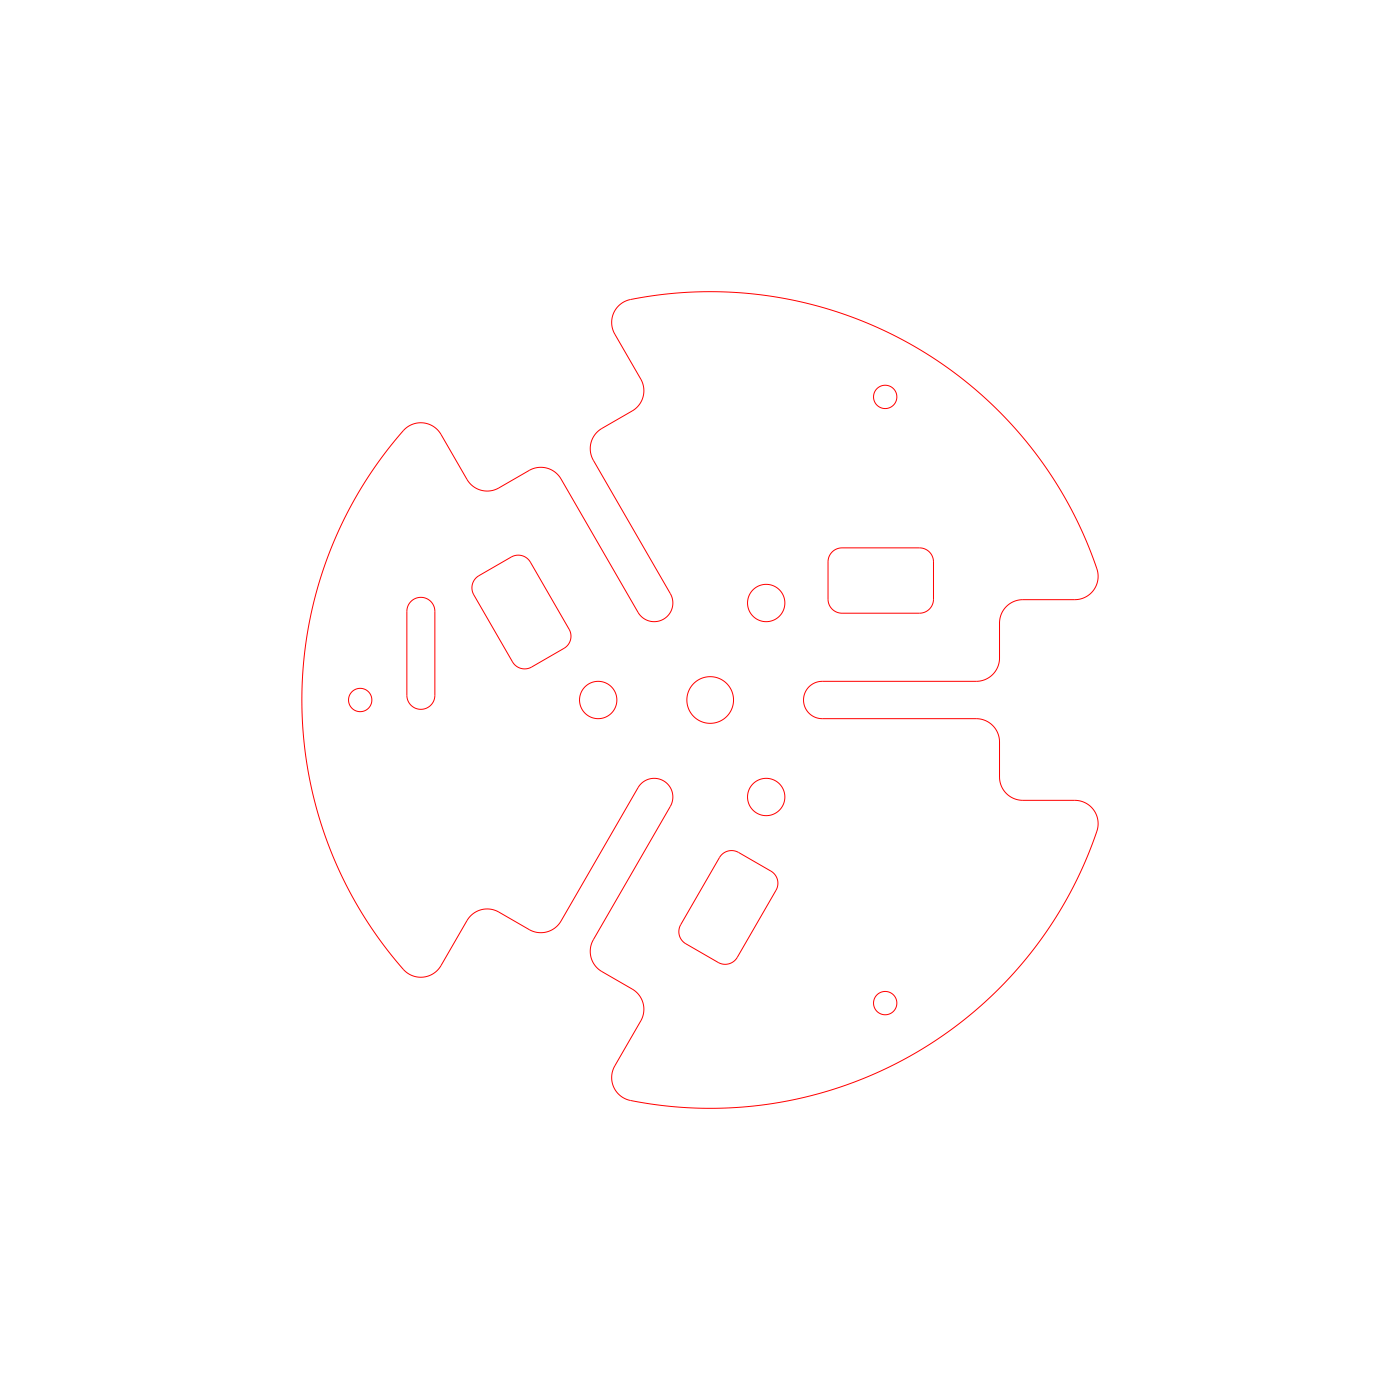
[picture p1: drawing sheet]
<svg xmlns="http://www.w3.org/2000/svg" width="300mm" height="300mm" viewBox="0 0 300 300" stroke-linecap="round" stroke-linejoin="round" font-family="sans-serif">
<g fill="none" stroke="#f00" stroke-width=".21">
<path d="M86.6 92.1a5 5 0 0 1 7.9 1l5.7 9.8a5 5 0 0 0 6.7 1.7l6.6-3.8a5 5 0 0 1 6.7 1.8l16.7 28.8a4 4 0 0 0 5.4 1.2 4 4 0 0 0 1.4-5.4l-16.6-28.7a5 5 0 0 1 1.9-6.7l6.7-3.9a5 5 0 0 0 1.6-6.7l-5.7-9.8a5.1 5.1 0 0 1 4.5-7.4l6.9-1 8-.5 7.8 .2 7.7 1 7.3 1.5 7.4 2.3 7.4 2.9 7.1 3.7 6.6 4.2 5.7 4.3 6 5.4 5.2 5.7 4.9 6.4 3.8 6.1 3.7 7.1 2.8 6.7a7.1 7.1 0 0 1 .7 5.1 5 5 0 0 1-4.8 3.4h-11.4a5 5 0 0 0-4.7 5v7.6a5 5 0 0 1-5 4.9h-33.3a4 4 0 0 0-3.7 4.1 4 4 0 0 0 4 3.9h33.1a5 5 0 0 1 4.9 5v7.8a5 5 0 0 0 5 4.7h11.4a5.1 5.1 0 0 1 4.1 7.6l-2.8 6.9-3.7 7.4-4 6.3-4.7 6.2-5 5.6-5.7 5.2-5.5 4.3-6.7 4.4-6.4 3.4-7.4 3.2-7.3 2.4-7.8 1.7-7.5 1-7.5 .4-8-.3-7.6-1a7 7 0 0 1-4.8-2 5 5 0 0 1-.6-5.8l5.7-9.8a5 5 0 0 0-1.9-6.7l-6.6-3.8a5 5 0 0 1-1.7-6.7l16.6-28.8a4 4 0 0 0-1.7-5.3 4 4 0 0 0-5.4 1.5l-16.5 28.7a5 5 0 0 1-6.8 1.7l-6.7-3.9a5 5 0 0 0-6.6 2l-5.7 9.8a5.1 5.1 0 0 1-8.7-.2l-4.6-5.9-4.4-6.7-3.5-6.6-3.2-7.6-2.2-7.1-1.8-7.8-1-8.2-.3-7.8 .5-8.4 1.1-7.5 1.8-7.5 2.4-7.1 3.2-7.3 3.6-6.6 4.3-6.5zM178.4 118.2a3 3 0 0 1 2-.8h16.6a3 3 0 0 1 3 3v8a3 3 0 0 1-3 3h-16.6a3 3 0 0 1-3-3v-8a3 3 0 0 1 1-2.2zM88.1 128.8a3 3 0 0 1 3.3-.6 3 3 0 0 1 1.8 2.8v18a3 3 0 0 1-3 3 3 3 0 0 1-3-3v-18.2a2.99 2.99 0 0 1 .9-2zM102 123.8l7.6-4.4a3 3 0 0 1 4.1 1.1l8.3 14.3a2.99 2.99 0 0 1-1.1 4.1l-7 4a3 3 0 0 1-4.1-1.1l-8.3-14.3a3 3 0 0 1 .5-3.7zM154.6 183.2a3 3 0 0 1 3.7-.5l6.9 4a3 3 0 0 1 1.1 4.1l-8.3 14.3a3 3 0 0 1-4.1 1.1l-6.9-4a2.99 2.99 0 0 1-1.1-4.1z"/>
<circle cx="189.7" cy="85" r="2.5"/>
<circle cx="164.2" cy="129.2" r="4"/>
<circle cx="77.2" cy="150" r="2.5"/>
<circle cx="128.2" cy="150" r="4"/>
<circle cx="152.2" cy="150" r="5"/>
<circle cx="164.2" cy="170.8" r="4"/>
<circle cx="189.7" cy="215" r="2.5"/>
</g>
</svg>
